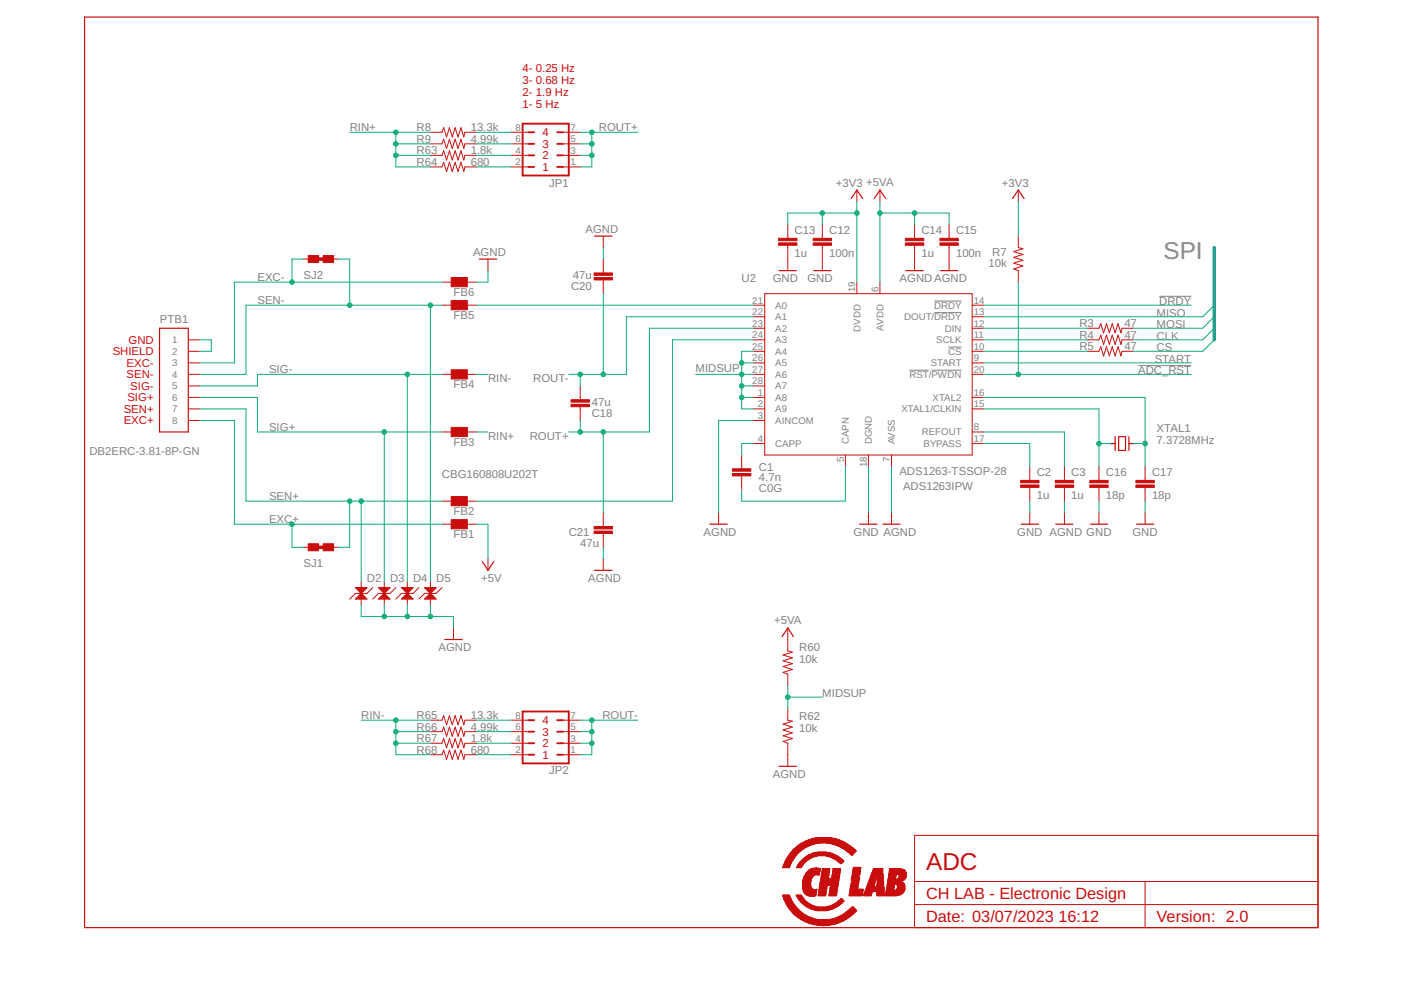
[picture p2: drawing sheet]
<svg xmlns="http://www.w3.org/2000/svg" width="297mm" height="210mm" viewBox="0 0 297 210" stroke-linecap="round" stroke-linejoin="round" font-family="sans-serif">
<defs><g id="words">
<text font-size="5.2" fill="#808080" x="246.7" y="54.9">SPI</text>
<text font-size="5.2" fill="#c90d0c" x="196.3" y="184.5">ADC</text>
<g font-size="3.5" fill="#c90d0c">
<text x="196.3" y="190.6">CH LAB - Electronic Design</text>
<text x="196.3" y="195.5">Date: 03/07/2023</text>
<text x="224.4" y="195.5">16:12</text>
<text x="245.2" y="195.5">Version: 2.0</text>
</g>
<g font-size="2.4" fill="#c90d0c">
<text x="110.8" y="15.3">4- 0.25 Hz</text>
<text x="110.8" y="17.9">3- 0.68 Hz</text>
<text x="110.8" y="20.4">2- 1.9 Hz</text>
<text x="110.8" y="23">1- 5 Hz</text>
<text x="115" y="28.9">4</text>
<text x="115" y="33.8">2</text>
<text x="115" y="31.3">3</text>
<text x="115" y="36.2">1</text>
<text x="23.9" y="75.3">SHIELD</text>
<text x="26.8" y="77.8">EXC-</text>
<text x="27.2" y="72.9">GND</text>
<text x="26.8" y="80.2">SEN-</text>
<text x="27.6" y="82.7">SIG-</text>
<text x="26.2" y="87.6">SEN+</text>
<text x="26.2" y="90">EXC+</text>
<text x="27" y="85.1">SIG+</text>
<text x="115" y="153.5">4</text>
<text x="115" y="156">3</text>
<text x="115" y="158.4">2</text>
<text x="115" y="160.9">1</text>
</g>
<g font-size="2.4" fill="#808080">
<text x="74.1" y="27.8">RIN+</text>
<text x="88.3" y="27.8">R8</text>
<text x="99.8" y="27.8">13.3k</text>
<text x="127" y="27.8">ROUT+</text>
<text x="88.3" y="30.3">R9</text>
<text x="88.3" y="32.7">R63</text>
<text x="88.3" y="35.1">R64</text>
<text x="99.8" y="30.3">4.99k</text>
<text x="99.8" y="32.7">1.8k</text>
<text x="99.8" y="35.1">680</text>
<text x="116.4" y="39.5">JP1</text>
<text x="177.2" y="39.5">+3V3 +5VA</text>
<text x="212.4" y="39.5">+3V3</text>
<text x="124.1" y="49.3">AGND</text>
<text x="168.5" y="49.7">C13</text>
<text x="175.8" y="49.7">C12</text>
<text x="195.4" y="49.7">C14</text>
<text x="202.7" y="49.7">C15</text>
<text x="54.6" y="59.6">EXC-</text>
<text x="64.4" y="59.1">SJ2</text>
<text x="100.3" y="54.2">AGND</text>
<text x="121.5" y="59.1">47u</text>
<text x="157.2" y="59.8">U2</text>
<text x="163.8" y="59.8">GND</text>
<text x="168.5" y="54.6">1u</text>
<text x="171.2" y="59.8">GND</text>
<text x="175.8" y="54.6">100n</text>
<text x="190.7" y="59.8">AGNDAGND</text>
<text x="195.4" y="54.6">1u</text>
<text x="202.7" y="54.6">100n</text>
<text x="209.6" y="56.7">10k</text>
<text x="210.4" y="54.2">R7</text>
<text x="54.6" y="64.5">SEN-</text>
<text x="96.1" y="62.8">FB6</text>
<text x="121.1" y="61.5">C20</text>
<text x="245.8" y="64.7">DRDY</text>
<text x="33.9" y="68.4">PTB1</text>
<text x="96.1" y="67.6">FB5</text>
<text x="228.9" y="69.4">R3</text>
<text x="228.9" y="71.8">R4</text>
<text x="238.4" y="69.4">47</text>
<text x="238.4" y="71.8">47</text>
<text x="245.2" y="69.6">MOSI</text>
<text x="245.2" y="67.2">MISO</text>
<text x="228.9" y="74.3">R5</text>
<text x="238.4" y="74.2">47</text>
<text x="244.8" y="76.9">START</text>
<text x="245.2" y="74.5">CS</text>
<text x="245.2" y="72">CLK</text>
<text x="57" y="79.1">SIG-</text>
<text x="96.1" y="82.3">FB4</text>
<text x="103.5" y="81.1">RIN-</text>
<text x="113" y="81.1">ROUT-</text>
<text x="147.5" y="78.9">MIDSUP</text>
<text x="241.3" y="79.4">ADC_RST</text>
<text x="125.5" y="86">47u</text>
<text x="125.5" y="88.4">C18</text>
<text x="57" y="91.4">SIG+</text>
<text x="96.1" y="94.5">FB3</text>
<text x="103.5" y="93.3">RIN+</text>
<text x="112.3" y="93.3">ROUT+</text>
<text x="245.2" y="94">7.3728MHz</text>
<text x="245.2" y="91.6">XTAL1</text>
<text x="19" y="96.5">DB2ERC-3.81-8P-GN</text>
<text x="93.7" y="101.4">CBG160808U202T</text>
<text x="160.9" y="102">4.7n</text>
<text x="160.9" y="99.8">C1</text>
<text x="190.7" y="100.6">ADS1263-TSSOP-28</text>
<text x="219.8" y="101">C2</text>
<text x="227.1" y="101">C3</text>
<text x="234.5" y="101">C16</text>
<text x="244.3" y="101">C17</text>
<text x="57" y="106">SEN+</text>
<text x="160.9" y="104.3">C0G</text>
<text x="191.5" y="103.8">ADS1263IPW</text>
<text x="219.8" y="105.9">1u</text>
<text x="227.1" y="105.9">1u</text>
<text x="234.5" y="105.9">18p</text>
<text x="244.3" y="105.9">18p</text>
<text x="57" y="110.9">EXC+</text>
<text x="96.1" y="109.2">FB2</text>
<text x="120.6" y="113.6">C21</text>
<text x="149.2" y="113.6">AGND</text>
<text x="180.9" y="113.6">GND AGND</text>
<text x="215.7" y="113.6">GND AGND GND</text>
<text x="240.1" y="113.6">GND</text>
<text x="96.1" y="114.1">FB1</text>
<text x="123" y="116">47u</text>
<text x="64.4" y="120.2">SJ1</text>
<text x="77.8" y="123.4">D2</text>
<text x="82.7" y="123.4">D3</text>
<text x="87.6" y="123.4">D4</text>
<text x="92.5" y="123.4">D5</text>
<text x="102" y="123.4">+5V</text>
<text x="124.7" y="123.4">AGND</text>
<text x="164.1" y="132.4">+5VA</text>
<text x="93" y="138">AGND</text>
<text x="169.5" y="140.5">10k</text>
<text x="169.5" y="138">R60</text>
<text x="174.3" y="147.8">MIDSUP</text>
<text x="76.6" y="152.4">RIN-</text>
<text x="88.3" y="152.4">R65</text>
<text x="88.3" y="154.9">R66</text>
<text x="99.8" y="152.4">13.3k</text>
<text x="99.8" y="154.9">4.99k</text>
<text x="127.7" y="152.4">ROUT-</text>
<text x="169.5" y="155.1">10k</text>
<text x="169.5" y="152.7">R62</text>
<text x="88.3" y="157.3">R67</text>
<text x="88.3" y="159.8">R68</text>
<text x="99.8" y="157.3">1.8k</text>
<text x="99.8" y="159.8">680</text>
<text x="116.4" y="164.2">JP2</text>
<text x="163.8" y="164.9">AGND</text>
</g>
<g font-size="2.1" fill="#808080">
<text x="109.3" y="27.7">8</text>
<text x="120.9" y="27.7">7</text>
<text x="109.3" y="35">2</text>
<text x="109.3" y="32.6">4</text>
<text x="109.3" y="30.2">6</text>
<text x="120.9" y="35">1</text>
<text x="120.9" y="32.6">3</text>
<text x="120.9" y="30.2">5</text>
<text x="159.5" y="64.4">21</text>
<text x="164.4" y="65.4">A0</text>
<text x="181.3" y="61.9" transform="rotate(-90 181.3 61.9)">19</text>
<text x="186.2" y="61.9" transform="rotate(-90 186.2 61.9)">6</text>
<text x="198.1" y="65.4">DRDY</text>
<text x="206.5" y="64.4">14</text>
<text x="159.5" y="66.8">22</text>
<text x="159.5" y="69.3">23</text>
<text x="159.5" y="71.7">24</text>
<text x="164.4" y="67.9">A1</text>
<text x="164.4" y="70.3">A2</text>
<text x="182.4" y="70.3" transform="rotate(-90 182.4 70.3)">DVDD</text>
<text x="187.3" y="70.1" transform="rotate(-90 187.3 70.1)">AVDD</text>
<text x="191.7" y="67.9">DOUT/DRDY</text>
<text x="200.3" y="70.3">DIN</text>
<text x="206.5" y="71.7">11</text>
<text x="206.5" y="69.3">12</text>
<text x="206.5" y="66.8">13</text>
<text x="36.5" y="72.8">1</text>
<text x="36.5" y="75.2">2</text>
<text x="36.5" y="77.7">3</text>
<text x="159.5" y="74.1">25</text>
<text x="159.5" y="76.6">26</text>
<text x="164.4" y="72.8">A3</text>
<text x="164.4" y="75.2">A4</text>
<text x="164.4" y="77.7">A5</text>
<text x="197.3" y="77.7">START</text>
<text x="198.5" y="72.8">SCLK</text>
<text x="201" y="75.2">CS</text>
<text x="206.5" y="76.6">9</text>
<text x="206.5" y="74.1">10</text>
<text x="36.5" y="80.1">4</text>
<text x="36.5" y="82.6">5</text>
<text x="159.5" y="79">27</text>
<text x="159.5" y="81.5">28</text>
<text x="160.6" y="83.9">1</text>
<text x="164.4" y="80.1">A6</text>
<text x="164.4" y="82.6">A7</text>
<text x="192.8" y="80.1">RST/PWDN</text>
<text x="206.5" y="83.9">16</text>
<text x="206.5" y="79">20</text>
<text x="36.5" y="85">6</text>
<text x="36.5" y="87.4">7</text>
<text x="36.5" y="89.9">8</text>
<text x="160.6" y="86.4">2</text>
<text x="160.6" y="88.8">3</text>
<text x="164.4" y="85">A8</text>
<text x="164.4" y="87.4">A9</text>
<text x="164.4" y="89.9">AINCOM</text>
<text x="191.1" y="87.4">XTAL1/CLKIN</text>
<text x="197.7" y="85">XTAL2</text>
<text x="206.5" y="86.4">15</text>
<text x="160.6" y="93.7">4</text>
<text x="164.4" y="94.8">CAPP</text>
<text x="180" y="94.2" transform="rotate(-90 180 94.2)">CAPN</text>
<text x="184.9" y="94.2" transform="rotate(-90 184.9 94.2)">DGND</text>
<text x="189.7" y="94.2" transform="rotate(-90 189.7 94.2)">AVSS</text>
<text x="195.4" y="92.3">REFOUT</text>
<text x="195.8" y="94.8">BYPASS</text>
<text x="206.5" y="91.3">8</text>
<text x="206.5" y="93.7">17</text>
<text x="178.9" y="98" transform="rotate(-90 178.9 98)">5</text>
<text x="183.8" y="99.1" transform="rotate(-90 183.8 99.1)">18</text>
<text x="188.7" y="98" transform="rotate(-90 188.7 98)">7</text>
<text x="109.3" y="154.8">6</text>
<text x="109.3" y="152.3">8</text>
<text x="120.9" y="154.8">5</text>
<text x="120.9" y="152.3">7</text>
<text x="109.3" y="159.7">2</text>
<text x="109.3" y="157.2">4</text>
<text x="120.9" y="159.7">1</text>
<text x="120.9" y="157.2">3</text>
</g>
</g></defs>
<g fill="none" stroke="#c90d0c" stroke-width=".25">
<path d="M17.9 3.6h261.5v193.1h-261.5zM101.6 54.9h3.7M126.1 50.1h3.7M165.2 57.4h3.6M172.5 57.4h3.7M180.5 42.1l1.2-1.8 1.2 1.8M185.4 42.1l1.2-1.8 1.2 1.8M192.1 57.4h3.6M199.4 57.4h3.7M214.7 42.1l1.2-1.8 1.2 1.8M33.8 69.6h6.1v22h-6.1zM235.5 94h.9"/>
<path d="M236.4 92.6v2.9M237.2 92.6h1.4v2.9h-1.4zM239.4 92.6v2.9M239.4 94h.9M102.3 119.1l1.2 1.8 1.2-1.8M150.5 111.1h3.7M182.3 111.1h3.6M187.2 111.1h3.6M216.5 111.1h3.7M223.8 111.1h3.7M231.2 111.1h3.6M241 111.1h3.6"/>
<path d="M94.3 135.6h3.7M126.1 120.9h3.7M165.8 135l1.2-1.9 1.2 1.9M165.2 162.5h3.6"/>
</g>
<g fill="none" stroke="#c90d0c" stroke-width=".21">
<path d="M91.2 28h2.5l.4-.9 .6 1.9 .6-1.9 .6 1.9 .6-1.9 .6 1.9 .6-1.9 .6 1.9 .3-1h2.4M91.2 30.5h2.5l.4-1 .6 2 .6-2 .6 2 .6-2 .6 2 .6-2 .6 2 .3-1h2.4M91.2 32.9h2.5l.4-.9 .6 1.9 .6-1.9 .6 1.9 .6-1.9 .6 1.9 .6-1.9 .6 1.9 .3-1h2.4M91.2 35.4h2.5l.4-1 .6 2 .6-2 .6 2 .6-2 .6 2 .6-2 .6 2 .3-1h2.4M108.4 28h3.6M108.4 30.5h3.6M108.4 32.9h3.6M108.4 35.4h3.6M119.4 28h3.6M119.4 30.5h3.6M119.4 32.9h3.6M119.4 35.4h3.6"/>
<path d="M64.4 54.9h2.4M69.3 54.9h2.4M93.7 59.8h2.4M98.6 59.8h2.4M103.5 54.9v2.5M127.9 50.1v2.4M127.9 54.9v3M127.9 59.3v3M167 47.6v2.9M167 52v5.4M174.3 47.6v2.9M174.3 52v5.4"/>
<path d="M181.7 40.3v2.4M181.7 59.8v2.5M186.6 40.3v2.4M186.6 59.8v2.5M193.9 47.6v2.9M193.9 52v5.4M201.2 47.6v2.9M201.2 52v5.4M215.9 50.1v2.4l1 .2-2 .6 2 .7-2 .6 2 .6-2 .6 2 .6-2 .6 1 .4v2.4M215.9 40.3v2.4M39.9 72.1h2.5M39.9 74.5h2.5"/>
<path d="M39.9 76.9h2.5M39.9 79.4h2.5M93.7 64.7h2.4M93.7 79.4h2.4M98.6 64.7h2.4M98.6 79.4h2.4M159.7 64.7h2.4M159.7 67.2h2.4M159.7 69.6h2.4M159.7 72.1h2.4M159.7 74.5h2.4M159.7 76.9h2.4"/>
<path d="M159.7 79.4h2.4M162.1 62.3h44v34.2h-44zM206.1 64.7h2.5M206.1 67.2h2.5M206.1 69.6h2.5M206.1 72.1h2.5M206.1 74.5h2.5M206.1 76.9h2.5M206.1 79.4h2.5M230.6 69.6h2.4l.4-1 .6 2 .6-2 .6 2 .6-2 .6 2 .6-2 .7 2 .2-1h2.4M230.6 72.1h2.4l.4-1 .6 1.9 .6-1.9 .6 1.9 .6-1.9 .6 1.9 .6-1.9 .7 1.9 .2-.9h2.4M230.6 74.5h2.4l.4-1 .6 2 .6-2 .6 2 .6-2 .6 2 .6-2 .7 2 .2-1h2.4"/>
<path d="M39.9 81.8h2.5M39.9 84.3h2.5M39.9 86.7h2.5M39.9 89.2h2.5M93.7 91.6h2.4M98.6 91.6h2.4M123 81.8v3M123 86.2v3M157.2 96.5v2.9M159.7 81.8h2.4M159.7 84.3h2.4M159.7 86.7h2.4"/>
<path d="M159.7 89.2h2.4M159.7 94h2.4M179.2 96.5v2.4M184.1 96.5v2.4M189 96.5v2.4M206.1 84.3h2.5M206.1 86.7h2.5M206.1 94h2.5M206.1 91.6h2.5M218.3 98.9v3M225.7 98.9v3M233 98.9v3"/>
<path d="M242.8 98.9v3M64.4 116h2.4M69.3 116h2.4M93.7 111.1h2.4M93.7 106.3h2.4M98.6 111.1h2.4M98.6 106.3h2.4M103.5 118.5v2.4M127.9 108.7v2.9M127.9 113.1v2.9M127.9 118.5v2.4M152.4 108.7v2.4"/>
<path d="M157.2 100.9v2.9M184.1 108.7v2.4M189 108.7v2.4M218.3 103.3v3M218.3 108.7v2.4M225.7 103.3v3M225.7 108.7v2.4M233 103.3v3M233 108.7v2.4M242.8 103.3v3M242.8 108.7v2.4M75.4 124.6h2.4l-2.4 2.4h2.4z"/>
<path d="M75.4 124.7h2.3M75.5 126.9h2.2M75.5 124.8h2.1M75.6 126.8h2M75.6 124.9h1.9M75.7 126.7h1.8M75.8 125h1.6M75.8 126.6h1.6M75.9 125.1h1.4M75.9 126.5h1.4M76 125.2h1.2M76 126.4h1.2"/>
<path d="M76.1 125.3h1M76.1 126.3h.9M76.2 125.5h.7M76.3 126.1h.6M76.3 125.6h.5M76.4 126h.4M76.5 125.7h.2M76.5 125.9h.2M76.6 125.8h.1M76.6 123.4v4.8M79 124.6l-1.2 1.2h-2.4l-1.3 1.2M80.2 124.6h2.5l-1.2 1.2z"/>
<path d="M80.2 127l1.3-1.2 1.2 1.2zM80.3 124.7h2.3M80.3 126.9h2.3M80.4 124.8h2.1M80.5 126.8h2M80.5 124.9h1.9M80.6 126.7h1.8M80.7 125h1.6M80.7 126.6h1.6M80.8 125.1h1.4M80.8 126.5h1.3M80.9 125.2h1.2"/>
<path d="M80.9 126.4h1.1M81 125.3h1M81 126.3h.9M81.1 125.5h.7M81.2 126.1h.6M81.2 125.6h.5M81.3 126h.4M81.3 125.7h.3M81.4 125.9h.2M81.5 125.8h.1M81.5 123.4v4.8M83.9 124.6l-1.2 1.2h-2.5l-1.2 1.2"/>
<path d="M85.1 124.6h2.5l-1.2 1.2zM85.1 127l1.3-1.2 1.2 1.2zM85.2 124.7h2.3M85.2 126.9h2.3M85.3 124.8h2.1M85.3 126.8h2.1M85.4 124.9h1.9M85.4 126.7h1.9M85.6 125h1.6M85.6 126.6h1.5M85.7 125.1h1.4M85.7 126.5h1.3"/>
<path d="M85.8 125.2h1.2M85.8 126.4h1.1M85.9 125.3h.9M85.9 126.3h.9M86 125.5h.7M86 126.1h.7M86.1 125.6h.5M86.1 126h.5M86.2 125.7h.3M86.3 125.9h.2M86.3 125.8h.1M86.4 123.4v4.8"/>
<path d="M88.8 124.6l-1.2 1.2h-2.5l-1.2 1.2M90 124.6h2.5l-1.3 1.2zM90 127l1.2-1.2 1.3 1.2zM90.1 124.7h2.3M90.1 126.9h2.3M90.2 124.8h2.1M90.2 126.8h2.1M90.3 124.9h1.9M90.3 126.7h1.9M90.4 125h1.7M90.5 126.6h1.5M90.6 125.1h1.3"/>
<path d="M90.6 126.5h1.3M90.7 125.2h1.1M90.7 126.4h1.1M90.8 125.3h.9M90.8 126.3h.9M90.9 125.5h.7M90.9 126.1h.7M91 125.6h.5M91 126h.5M91.1 125.7h.3M91.1 125.9h.3M91.2 125.8h.1"/>
<path d="M91.2 123.4v4.8M93.7 124.6l-1.2 1.2h-2.5l-1.2 1.2M96.1 133.1v2.5M167 133.1v4.9l1 .3-2 .6 2 .6-2 .6 2 .6-2 .6 2 .6-2 .7 1 .3v2.5M91.2 152.7h2.5l.4-1 .6 2 .6-2 .6 2 .6-2 .6 2 .6-2 .6 2 .3-1h2.4M91.2 155.1h2.5l.4-.9 .6 1.9 .6-1.9 .6 1.9 .6-1.9 .6 1.9 .6-1.9 .6 1.9 .3-1h2.4M91.2 157.6h2.5l.4-1 .6 2 .6-2 .6 2 .6-2 .6 2 .6-2 .6 2 .3-1h2.4M108.4 152.7h3.6M108.4 155.1h3.6M108.4 157.6h3.6M119.4 152.7h3.6M119.4 155.1h3.6"/>
<path d="M119.4 157.6h3.6M167 150.2v2.5l1 .2-2 .6 2 .7-2 .6 2 .6-2 .6 2 .6-2 .6 1 .4v4.9M91.2 160h2.5l.4-1 .6 2 .6-2 .6 2 .6-2 .6 2 .6-2 .6 2 .3-1h2.4M108.4 160h3.6M119.4 160h3.6M193.9 177.1h85.5v19.6h-85.5zM193.9 186.9h85.5M193.9 191.8h85.5M242.8 186.9v9.8"/>
</g>
<g fill="#c90d0c" stroke="#c90d0c" stroke-width=".21">
<path d="M174.2 196.2l.6 .1z"/>
<path d="M173.2 196.1l2.8 .1z"/>
<path d="M172.6 196l3.9 .1z"/>
<path d="M172.3 195.9l4.6 .1z"/>
<path d="M171.9 195.8l5.3 .1z"/>
<path d="M171.6 195.7l5.9 .1z"/>
<path d="M171.3 195.6l6.5 .1z"/>
<path d="M171.1 195.6h6.9z"/>
<path d="M170.9 195.5h7.3z"/>
<path d="M170.7 195.4l7.7 .1z"/>
<path d="M170.5 195.3l8.2 .1z"/>
<path d="M170.3 195.2l8.6 .1z"/>
<path d="M170.2 195.1l8.7 .1z"/>
<path d="M170 195l9.1 .1z"/>
<path d="M169.8 194.9l3.7 .1z"/>
<path d="M175.7 194.9l3.6 .1z"/>
<path d="M169.7 194.8l3.3 .1z"/>
<path d="M176.2 194.8l3.3 .1z"/>
<path d="M169.5 194.7l3.1 .1z"/>
<path d="M176.7 194.7l2.9 .1z"/>
<path d="M169.5 194.6l2.8 .1z"/>
<path d="M177 194.6l2.7 .1z"/>
<path d="M169.3 194.6h2.8z"/>
<path d="M177.2 194.6h2.7z"/>
<path d="M169.2 194.5h2.6z"/>
<path d="M177.5 194.5h2.5z"/>
<path d="M169 194.4l2.6 .1z"/>
<path d="M177.7 194.4l2.4 .1z"/>
<path d="M168.9 194.3l2.4 .1z"/>
<path d="M177.8 194.3l2.4 .1z"/>
<path d="M168.8 194.2l2.4 .1z"/>
<path d="M178 194.2l2.4 .1z"/>
<path d="M168.7 194.1l2.4 .1z"/>
<path d="M178.2 194.1l2.3 .1z"/>
<path d="M168.5 194l2.4 .1z"/>
<path d="M178.4 194l2.2 .1z"/>
<path d="M168.5 193.9l2.2 .1z"/>
<path d="M178.6 193.9l2.1 .1z"/>
<path d="M168.4 193.8l2.1 .1z"/>
<path d="M178.7 193.8l2.1 .1z"/>
<path d="M168.3 193.7l2.1 .1z"/>
<path d="M178.9 193.7l2 .1z"/>
<path d="M168.2 193.7h2.1z"/>
<path d="M179 193.7h2z"/>
<path d="M168.1 193.6l2.1 .1z"/>
<path d="M179.1 193.6l2 .1z"/>
<path d="M168 193.5h2.1z"/>
<path d="M179.2 193.5h2z"/>
<path d="M167.9 193.4l2.1 .1z"/>
<path d="M179.3 193.4l2 .1z"/>
<path d="M167.9 193.3l1.9 .1z"/>
<path d="M179.5 193.3l1.9 .1z"/>
<path d="M167.8 193.2l1.9 .1z"/>
<path d="M179.6 193.2l1.9 .1z"/>
<path d="M167.7 193.1l1.9 .1z"/>
<path d="M179.7 193.1l1.9 .1z"/>
<path d="M167.6 193l1.9 .1z"/>
<path d="M173.2 193l2 .1z"/>
<path d="M179.8 193l1.9 .1z"/>
<path d="M167.5 192.9l1.9 .1z"/>
<path d="M172.7 192.9l3 .1z"/>
<path d="M179.9 192.9l1.6 .1z"/>
<path d="M167.4 192.8l2 .1z"/>
<path d="M172.4 192.8l3.6 .1z"/>
<path d="M180 192.8l1.5 .1z"/>
<path d="M167.4 192.7l1.9 .1z"/>
<path d="M172.2 192.7l4.1 .1z"/>
<path d="M180.1 192.7l1.3 .1z"/>
<path d="M167.4 192.7h1.8z"/>
<path d="M171.9 192.7h4.7z"/>
<path d="M180.2 192.7h1.1z"/>
<path d="M167.3 192.6l1.8 .1z"/>
<path d="M171.7 192.6l5.1 .1z"/>
<path d="M180.4 192.6l.8 .1z"/>
<path d="M167.2 192.5l1.8 .1z"/>
<path d="M171.5 192.5l5.5 .1z"/>
<path d="M180.5 192.5l.6 .1z"/>
<path d="M167.2 192.4l1.7 .1z"/>
<path d="M171.3 192.4l5.8 .1z"/>
<path d="M180.6 192.4l.4 .1z"/>
<path d="M167.1 192.3l1.7 .1z"/>
<path d="M171.2 192.3l6.1 .1z"/>
<path d="M180.7 192.3l.2 .1z"/>
<path d="M167 192.2l1.7 .1z"/>
<path d="M171 192.2l2.2 .1z"/>
<path d="M175.2 192.2l2.3 .1z"/>
<path d="M180.7 192.2l.1 .1z"/>
<path d="M167 192.1l1.7 .1z"/>
<path d="M170.9 192.1l2 .1z"/>
<path d="M175.7 192.1l1.9 .1z"/>
<path d="M166.9 192l1.7 .1z"/>
<path d="M170.7 192l1.9 .1z"/>
<path d="M176 192l1.8 .1z"/>
<path d="M166.8 191.9l1.8 .1z"/>
<path d="M170.6 191.9l1.7 .1z"/>
<path d="M176.2 191.9l1.6 .1z"/>
<path d="M166.8 191.9h1.6z"/>
<path d="M170.5 191.9h1.6z"/>
<path d="M176.4 191.9h1.6z"/>
<path d="M166.7 191.7l1.8 .1z"/>
<path d="M170.3 191.7l1.7 .1z"/>
<path d="M176.6 191.7l1.5 .1z"/>
<path d="M166.8 191.7h1.6z"/>
<path d="M170.3 191.7h1.5z"/>
<path d="M176.8 191.7h1.4z"/>
<path d="M166.6 191.6l1.7 .1z"/>
<path d="M170.2 191.6l1.4 .1z"/>
<path d="M177 191.6l1.3 .1z"/>
<path d="M166.6 191.5l1.7 .1z"/>
<path d="M170.1 191.5l1.4 .1z"/>
<path d="M177 191.5l1.5 .1z"/>
<path d="M166.6 191.4l1.6 .1z"/>
<path d="M170 191.4l1.3 .1z"/>
<path d="M177.2 191.4l1.4 .1z"/>
<path d="M166.6 191.3l1.5 .1z"/>
<path d="M169.9 191.3l1.4 .1z"/>
<path d="M177.3 191.3l1.4 .1z"/>
<path d="M166.5 191.2l1.6 .1z"/>
<path d="M169.8 191.2l1.4 .1z"/>
<path d="M177.5 191.2l1.3 .1z"/>
<path d="M166.5 191.1l1.5 .1z"/>
<path d="M169.7 191.1l1.3 .1z"/>
<path d="M177.6 191.1l1.3 .1z"/>
<path d="M166.4 191l1.6 .1z"/>
<path d="M169.6 191l1.3 .1z"/>
<path d="M177.7 191l1.2 .1z"/>
<path d="M166.4 190.9l1.5 .1z"/>
<path d="M169.5 190.9l1.3 .1z"/>
<path d="M177.8 190.9l1.1 .1z"/>
<path d="M166.3 190.9h1.5z"/>
<path d="M169.4 190.9h1.3z"/>
<path d="M177.9 190.9h.9z"/>
<path d="M166.3 190.8h1.5z"/>
<path d="M169.4 190.8h1.2z"/>
<path d="M178 190.8h.8z"/>
<path d="M166.2 190.7l1.5 .1z"/>
<path d="M169.4 190.7l1.1 .1z"/>
<path d="M178.1 190.7l.6 .1z"/>
<path d="M166.2 190.6l1.5 .1z"/>
<path d="M169.3 190.6l1.2 .1z"/>
<path d="M178.2 190.6l.4 .1z"/>
<path d="M166.2 190.5l1.5 .1z"/>
<path d="M169.3 190.5l1.2 .1z"/>
<path d="M178.3 190.5l.2 .1z"/>
<path d="M166.1 190.4l1.5 .1z"/>
<path d="M169.2 190.4l1.1 .1z"/>
<path d="M166.1 190.3l1.5 .1z"/>
<path d="M169.1 190.3l1.2 .1z"/>
<path d="M166.1 190.2l1.4 .1z"/>
<path d="M169.1 190.2l1.1 .1z"/>
<path d="M166 190.1l1.5 .1z"/>
<path d="M169 190.1l1.1 .1z"/>
<path d="M166 190l1.4 .1z"/>
<path d="M168.9 190l1.2 .1z"/>
<path d="M166 189.9l1.4 .1z"/>
<path d="M168.9 189.9l1.1 .1z"/>
<path d="M171.6 189.9l1.1 .1z"/>
<path d="M165.9 189.9h1.5z"/>
<path d="M168.8 189.9h1.2z"/>
<path d="M171.2 189.9h1.8z"/>
<path d="M173.4 189.9h1.6z"/>
<path d="M175.7 189.9h1.6z"/>
<path d="M180 189.9h2.8z"/>
<path d="M183.1 189.9h1.6z"/>
<path d="M185.9 189.9h1.6z"/>
<path d="M187.7 189.9h2.5z"/>
<path d="M165.9 189.8h1.5z"/>
<path d="M168.8 189.8h1.1z"/>
<path d="M171.1 189.8h1.9z"/>
<path d="M173.4 189.8h1.6z"/>
<path d="M175.8 189.8h1.5z"/>
<path d="M180 189.8h2.8z"/>
<path d="M183.1 189.8h1.6z"/>
<path d="M185.9 189.8h1.6z"/>
<path d="M187.7 189.8h2.9z"/>
<path d="M171 189.7l2 .1z"/>
<path d="M173.5 189.7l1.5 .1z"/>
<path d="M175.8 189.7l1.6 .1z"/>
<path d="M180 189.7l2.8 .1z"/>
<path d="M183.1 189.7l1.6 .1z"/>
<path d="M185.9 189.7l1.6 .1z"/>
<path d="M187.8 189.7l3.1 .1z"/>
<path d="M170.8 189.6l2.3 .1z"/>
<path d="M173.5 189.6l1.6 .1z"/>
<path d="M175.8 189.6l1.6 .1z"/>
<path d="M180 189.6l2.8 .1z"/>
<path d="M183.2 189.6l1.6 .1z"/>
<path d="M185.9 189.6l1.6 .1z"/>
<path d="M187.8 189.6l3.3 .1z"/>
<path d="M170.7 189.5l2.4 .1z"/>
<path d="M173.5 189.5l1.6 .1z"/>
<path d="M175.8 189.5l1.6 .1z"/>
<path d="M180.1 189.5l2.8 .1z"/>
<path d="M183.2 189.5l1.6 .1z"/>
<path d="M185.9 189.5l1.6 .1z"/>
<path d="M187.8 189.5l3.4 .1z"/>
<path d="M170.6 189.4l2.5 .1z"/>
<path d="M173.5 189.4l1.6 .1z"/>
<path d="M175.8 189.4l1.6 .1z"/>
<path d="M180.1 189.4l2.8 .1z"/>
<path d="M183.2 189.4l1.6 .1z"/>
<path d="M185.9 189.4l1.6 .1z"/>
<path d="M187.8 189.4l3.5 .1z"/>
<path d="M170.5 189.3l2.6 .1z"/>
<path d="M173.5 189.3l1.6 .1z"/>
<path d="M175.8 189.3l1.6 .1z"/>
<path d="M180.1 189.3l2.8 .1z"/>
<path d="M183.3 189.3l1.6 .1z"/>
<path d="M185.9 189.3l1.6 .1z"/>
<path d="M187.8 189.3l3.6 .1z"/>
<path d="M170.5 189.2l2.6 .1z"/>
<path d="M173.5 189.2l1.6 .1z"/>
<path d="M175.9 189.2l1.5 .1z"/>
<path d="M180.1 189.2l2.8 .1z"/>
<path d="M183.3 189.2l1.6 .1z"/>
<path d="M185.9 189.2l1.5 .1z"/>
<path d="M187.8 189.2l3.7 .1z"/>
<path d="M170.4 189.1l2.7 .1z"/>
<path d="M173.6 189.1l1.5 .1z"/>
<path d="M175.9 189.1l1.6 .1z"/>
<path d="M180.1 189.1l2.8 .1z"/>
<path d="M183.4 189.1l1.5 .1z"/>
<path d="M185.9 189.1l1.5 .1z"/>
<path d="M187.8 189.1l3.8 .1z"/>
<path d="M170.4 189l2.7 .1z"/>
<path d="M173.6 189l1.6 .1z"/>
<path d="M175.9 189l1.6 .1z"/>
<path d="M180.1 189l2.8 .1z"/>
<path d="M183.4 189l1.5 .1z"/>
<path d="M185.9 189l1.5 .1z"/>
<path d="M187.9 189l3.7 .1z"/>
<path d="M170.3 189h2.8z"/>
<path d="M173.6 189h1.6z"/>
<path d="M175.9 189h1.6z"/>
<path d="M180.1 189h2.8z"/>
<path d="M183.4 189h4z"/>
<path d="M187.9 189h3.8z"/>
<path d="M170.3 188.9l2.8 .1z"/>
<path d="M173.6 188.9l1.6 .1z"/>
<path d="M175.9 188.9l1.6 .1z"/>
<path d="M180.2 188.9l2.8 .1z"/>
<path d="M183.5 188.9l4 .1z"/>
<path d="M187.9 188.9l3.8 .1z"/>
<path d="M170.3 188.8h2.8z"/>
<path d="M173.6 188.8h1.6z"/>
<path d="M175.9 188.8h1.6z"/>
<path d="M180.2 188.8h2.8z"/>
<path d="M183.5 188.8h4z"/>
<path d="M187.9 188.8h3.9z"/>
<path d="M170.3 188.7l2.8 .1z"/>
<path d="M173.6 188.7l1.6 .1z"/>
<path d="M176 188.7l1.5 .1z"/>
<path d="M180.2 188.7l2.8 .1z"/>
<path d="M183.5 188.7l4 .1z"/>
<path d="M187.9 188.7l1.6 .1z"/>
<path d="M189.9 188.7l1.9 .1z"/>
<path d="M170.3 188.6l2.9 .1z"/>
<path d="M173.7 188.6l1.5 .1z"/>
<path d="M176 188.6l1.5 .1z"/>
<path d="M180.2 188.6l2.8 .1z"/>
<path d="M183.6 188.6l3.9 .1z"/>
<path d="M187.9 188.6l1.6 .1z"/>
<path d="M190.1 188.6l1.8 .1z"/>
<path d="M170.3 188.5l2.1 .1z"/>
<path d="M173.2 188.5v.1z"/>
<path d="M173.7 188.5l1.5 .1z"/>
<path d="M176 188.5l1.6 .1z"/>
<path d="M180.2 188.5l2.8 .1z"/>
<path d="M183.6 188.5l3.9 .1z"/>
<path d="M188 188.5l1.5 .1z"/>
<path d="M190.1 188.5l1.8 .1z"/>
<path d="M170.2 188.4l2.1 .1z"/>
<path d="M173.7 188.4l1.6 .1z"/>
<path d="M176 188.4l1.6 .1z"/>
<path d="M180.2 188.4l1.6 .1z"/>
<path d="M183.6 188.4l3.9 .1z"/>
<path d="M188 188.4l1.5 .1z"/>
<path d="M190.1 188.4l1.8 .1z"/>
<path d="M170.2 188.3l1.9 .1z"/>
<path d="M173.7 188.3l1.6 .1z"/>
<path d="M176 188.3l1.6 .1z"/>
<path d="M180.3 188.3l1.5 .1z"/>
<path d="M183.6 188.3l3.9 .1z"/>
<path d="M188 188.3l1.5 .1z"/>
<path d="M190.2 188.3l1.7 .1z"/>
<path d="M170.2 188.2l1.9 .1z"/>
<path d="M173.7 188.2l1.6 .1z"/>
<path d="M176 188.2l1.6 .1z"/>
<path d="M180.3 188.2l1.6 .1z"/>
<path d="M183.6 188.2l3.9 .1z"/>
<path d="M188 188.2l1.6 .1z"/>
<path d="M190.2 188.2l1.7 .1z"/>
<path d="M170.2 188.1l1.8 .1z"/>
<path d="M173.7 188.1l1.6 .1z"/>
<path d="M176 188.1l1.6 .1z"/>
<path d="M180.3 188.1l1.6 .1z"/>
<path d="M183.7 188.1l3.8 .1z"/>
<path d="M188 188.1l1.6 .1z"/>
<path d="M190.2 188.1l1.7 .1z"/>
<path d="M170.2 188l1.8 .1z"/>
<path d="M173.7 188l1.6 .1z"/>
<path d="M176 188l1.6 .1z"/>
<path d="M180.3 188l1.6 .1z"/>
<path d="M183.7 188l3.8 .1z"/>
<path d="M188 188l1.6 .1z"/>
<path d="M190.2 188l1.7 .1z"/>
<path d="M170.2 188h1.8z"/>
<path d="M173.8 188h1.5z"/>
<path d="M176.1 188h1.6z"/>
<path d="M180.3 188h1.6z"/>
<path d="M183.7 188h3.6z"/>
<path d="M188.1 188h1.5z"/>
<path d="M190.4 188h1.5z"/>
<path d="M170.2 187.9l1.7 .1z"/>
<path d="M173.8 187.9l1.6 .1z"/>
<path d="M176.1 187.9l1.6 .1z"/>
<path d="M180.3 187.9l1.6 .1z"/>
<path d="M183.8 187.9l1.5 .1z"/>
<path d="M185.9 187.9l1.4 .1z"/>
<path d="M188.1 187.9l1.5 .1z"/>
<path d="M190.2 187.9l1.7 .1z"/>
<path d="M170.2 187.8l1.7 .1z"/>
<path d="M173.8 187.8l1.6 .1z"/>
<path d="M176.1 187.8l1.6 .1z"/>
<path d="M180.4 187.8l1.5 .1z"/>
<path d="M183.8 187.8l1.6 .1z"/>
<path d="M185.9 187.8l1.4 .1z"/>
<path d="M188.1 187.8l1.5 .1z"/>
<path d="M190.2 187.8l1.7 .1z"/>
<path d="M170.2 187.7l1.7 .1z"/>
<path d="M173.8 187.7l1.6 .1z"/>
<path d="M176.1 187.7l1.6 .1z"/>
<path d="M180.4 187.7l1.6 .1z"/>
<path d="M183.9 187.7l1.5 .1z"/>
<path d="M185.9 187.7l1.4 .1z"/>
<path d="M188.1 187.7l1.5 .1z"/>
<path d="M190.2 187.7l1.7 .1z"/>
<path d="M170.2 187.6l1.7 .1z"/>
<path d="M173.8 187.6l3.9 .1z"/>
<path d="M180.4 187.6l1.6 .1z"/>
<path d="M183.9 187.6l1.5 .1z"/>
<path d="M185.9 187.6l1.4 .1z"/>
<path d="M188.1 187.6l1.6 .1z"/>
<path d="M190.2 187.6l1.6 .1z"/>
<path d="M170.2 187.5l1.7 .1z"/>
<path d="M173.8 187.5l3.9 .1z"/>
<path d="M180.4 187.5l1.6 .1z"/>
<path d="M183.9 187.5l1.5 .1z"/>
<path d="M185.9 187.5l1.4 .1z"/>
<path d="M188.1 187.5l1.6 .1z"/>
<path d="M190.2 187.5l1.6 .1z"/>
<path d="M170.2 187.4l1.7 .1z"/>
<path d="M173.9 187.4l3.9 .1z"/>
<path d="M180.4 187.4l1.6 .1z"/>
<path d="M184 187.4l1.4 .1z"/>
<path d="M185.9 187.4l1.4 .1z"/>
<path d="M188.1 187.4l1.6 .1z"/>
<path d="M189.9 187.4l1.9 .1z"/>
<path d="M170.2 187.3l1.7 .1z"/>
<path d="M173.9 187.3l3.9 .1z"/>
<path d="M180.4 187.3l1.6 .1z"/>
<path d="M184 187.3l1.4 .1z"/>
<path d="M186 187.3l1.3 .1z"/>
<path d="M188.2 187.3l3.5 .1z"/>
<path d="M170.2 187.2l1.7 .1z"/>
<path d="M173.9 187.2l3.9 .1z"/>
<path d="M180.5 187.2l1.5 .1z"/>
<path d="M184 187.2l1.4 .1z"/>
<path d="M186 187.2l1.3 .1z"/>
<path d="M188.2 187.2l3.4 .1z"/>
<path d="M170.2 187.1l1.7 .1z"/>
<path d="M173.9 187.1l3.9 .1z"/>
<path d="M180.5 187.1l1.6 .1z"/>
<path d="M184.1 187.1l1.4 .1z"/>
<path d="M186 187.1l1.3 .1z"/>
<path d="M188.2 187.1l3.3 .1z"/>
<path d="M170.2 187l1.7 .1z"/>
<path d="M173.9 187l3.9 .1z"/>
<path d="M180.5 187l1.6 .1z"/>
<path d="M184.1 187l1.4 .1z"/>
<path d="M186 187l1.3 .1z"/>
<path d="M188.2 187l3.2 .1z"/>
<path d="M170.2 187h1.7z"/>
<path d="M173.9 187h3.9z"/>
<path d="M180.6 187h1.5z"/>
<path d="M184.2 187h1.3z"/>
<path d="M186 187h1.3z"/>
<path d="M188.2 187h3z"/>
<path d="M170.2 186.9l1.7 .1z"/>
<path d="M174 186.9l3.8 .1z"/>
<path d="M180.7 186.9l1.4 .1z"/>
<path d="M184.2 186.9l1.4 .1z"/>
<path d="M186 186.9l1.3 .1z"/>
<path d="M188.2 186.9l2.9 .1z"/>
<path d="M170.2 186.8l1.8 .1z"/>
<path d="M174 186.8l3.9 .1z"/>
<path d="M180.8 186.8l1.3 .1z"/>
<path d="M184.2 186.8l1.4 .1z"/>
<path d="M186 186.8l1.3 .1z"/>
<path d="M188.3 186.8l2.8 .1z"/>
<path d="M170.2 186.7l1.8 .1z"/>
<path d="M174 186.7l3.9 .1z"/>
<path d="M180.5 186.7l.1 .1z"/>
<path d="M181 186.7l1.1 .1z"/>
<path d="M184.3 186.7l1.3 .1z"/>
<path d="M186 186.7l1.3 .1z"/>
<path d="M188.3 186.7l3.1 .1z"/>
<path d="M170.2 186.6l1.8 .1z"/>
<path d="M174 186.6l3.9 .1z"/>
<path d="M180.5 186.6l.2 .1z"/>
<path d="M181.1 186.6l1 .1z"/>
<path d="M184.3 186.6l1.4 .1z"/>
<path d="M186 186.6l1.3 .1z"/>
<path d="M188.3 186.6l3.3 .1z"/>
<path d="M170.2 186.5l1.8 .1z"/>
<path d="M174 186.5l3.9 .1z"/>
<path d="M180.5 186.5l.3 .1z"/>
<path d="M181.3 186.5l.9 .1z"/>
<path d="M184.3 186.5l1.4 .1z"/>
<path d="M186 186.5l1.3 .1z"/>
<path d="M188.3 186.5l3.4 .1z"/>
<path d="M170.2 186.4l1.9 .1z"/>
<path d="M174 186.4l3.9 .1z"/>
<path d="M180.5 186.4l.5 .1z"/>
<path d="M181.4 186.4l.8 .1z"/>
<path d="M184.4 186.4l1.3 .1z"/>
<path d="M186 186.4l1.3 .1z"/>
<path d="M188.3 186.4l3.5 .1z"/>
<path d="M170.3 186.3l1.8 .1z"/>
<path d="M174 186.3l3.9 .1z"/>
<path d="M180.6 186.3l.5 .1z"/>
<path d="M181.6 186.3l.6 .1z"/>
<path d="M184.4 186.3l1.3 .1z"/>
<path d="M186 186.3l1.3 .1z"/>
<path d="M188.3 186.3l1.6 .1z"/>
<path d="M190.1 186.3l1.8 .1z"/>
<path d="M170.3 186.2l1.8 .1z"/>
<path d="M174.1 186.2l3.8 .1z"/>
<path d="M180.6 186.2l.7 .1z"/>
<path d="M181.7 186.2l.5 .1z"/>
<path d="M184.5 186.2l1.3 .1z"/>
<path d="M186 186.2l1.3 .1z"/>
<path d="M188.4 186.2l1.5 .1z"/>
<path d="M190.4 186.2l1.6 .1z"/>
<path d="M170.3 186.1l1.9 .1z"/>
<path d="M174.1 186.1l1.6 .1z"/>
<path d="M176.3 186.1l1.6 .1z"/>
<path d="M180.6 186.1l.9 .1z"/>
<path d="M181.8 186.1l.4 .1z"/>
<path d="M184.5 186.1l1.3 .1z"/>
<path d="M186 186.1l1.3 .1z"/>
<path d="M188.4 186.1l1.5 .1z"/>
<path d="M190.5 186.1l1.5 .1z"/>
<path d="M170.3 186.1h1.9z"/>
<path d="M174.1 186.1h1.6z"/>
<path d="M176.3 186.1h1.6z"/>
<path d="M180.6 186.1h.9z"/>
<path d="M182 186.1h.2z"/>
<path d="M184.5 186.1h1.3z"/>
<path d="M186 186.1h1.3z"/>
<path d="M188.4 186.1h1.5z"/>
<path d="M190.6 186.1h1.4z"/>
<path d="M170.4 186l1.9 .1z"/>
<path d="M174.1 186l1.6 .1z"/>
<path d="M176.3 186l1.6 .1z"/>
<path d="M180.6 186l1.2 .1z"/>
<path d="M182.1 186l.2 .1z"/>
<path d="M184.6 186l1.3 .1z"/>
<path d="M186 186l1.3 .1z"/>
<path d="M188.4 186l1.5 .1z"/>
<path d="M190.6 186l1.5 .1z"/>
<path d="M170.4 185.9l1.9 .1z"/>
<path d="M174.1 185.9l1.6 .1z"/>
<path d="M176.3 185.9l1.6 .1z"/>
<path d="M180.6 185.9l1.2 .1z"/>
<path d="M184.6 185.9l1.3 .1z"/>
<path d="M186 185.9l1.3 .1z"/>
<path d="M188.4 185.9l1.6 .1z"/>
<path d="M190.6 185.9l1.5 .1z"/>
<path d="M170.5 185.8l1.8 .1z"/>
<path d="M174.1 185.8l1.6 .1z"/>
<path d="M176.4 185.8l1.5 .1z"/>
<path d="M180.7 185.8l1.3 .1z"/>
<path d="M184.6 185.8l1.3 .1z"/>
<path d="M186 185.8l1.3 .1z"/>
<path d="M188.4 185.8l1.6 .1z"/>
<path d="M190.6 185.8l1.5 .1z"/>
<path d="M170.5 185.7l1.9 .1z"/>
<path d="M174.2 185.7l1.5 .1z"/>
<path d="M176.4 185.7l1.6 .1z"/>
<path d="M180.7 185.7l1.4 .1z"/>
<path d="M184.6 185.7l2.7 .1z"/>
<path d="M188.4 185.7l1.6 .1z"/>
<path d="M190.6 185.7l1.5 .1z"/>
<path d="M170.5 185.6l2.1 .1z"/>
<path d="M174.2 185.6l1.6 .1z"/>
<path d="M176.4 185.6l1.6 .1z"/>
<path d="M180.7 185.6l1.6 .1z"/>
<path d="M184.6 185.6l2.7 .1z"/>
<path d="M188.4 185.6l1.6 .1z"/>
<path d="M190.6 185.6l1.5 .1z"/>
<path d="M170.6 185.5l2.1 .1z"/>
<path d="M173.6 185.5l.1 .1z"/>
<path d="M174.2 185.5l1.6 .1z"/>
<path d="M176.4 185.5l1.6 .1z"/>
<path d="M180.7 185.5l1.6 .1z"/>
<path d="M184.7 185.5l2.6 .1z"/>
<path d="M188.4 185.5l1.6 .1z"/>
<path d="M190.6 185.5l1.5 .1z"/>
<path d="M170.7 185.4l3 .1z"/>
<path d="M174.2 185.4l1.6 .1z"/>
<path d="M176.4 185.4l1.6 .1z"/>
<path d="M180.7 185.4l1.6 .1z"/>
<path d="M184.7 185.4l2.6 .1z"/>
<path d="M188.4 185.4l1.6 .1z"/>
<path d="M190.5 185.4l1.6 .1z"/>
<path d="M170.7 185.3l3 .1z"/>
<path d="M174.2 185.3l1.6 .1z"/>
<path d="M176.4 185.3l1.6 .1z"/>
<path d="M180.7 185.3l1.6 .1z"/>
<path d="M184.7 185.3l2.5 .1z"/>
<path d="M188.4 185.3l1.7 .1z"/>
<path d="M190.3 185.3l1.9 .1z"/>
<path d="M170.8 185.3h3z"/>
<path d="M174.2 185.3h1.6z"/>
<path d="M176.5 185.3h1.5z"/>
<path d="M180.8 185.3h1.5z"/>
<path d="M184.8 185.3h2.4z"/>
<path d="M188.4 185.3h3.8z"/>
<path d="M170.8 185.1l3 .1z"/>
<path d="M174.2 185.1l1.6 .1z"/>
<path d="M176.5 185.1l1.5 .1z"/>
<path d="M180.8 185.1l1.6 .1z"/>
<path d="M184.8 185.1l2.4 .1z"/>
<path d="M188.4 185.1l3.8 .1z"/>
<path d="M170.9 185.1h2.9z"/>
<path d="M174.2 185.1h1.6z"/>
<path d="M176.5 185.1h1.6z"/>
<path d="M180.8 185.1h1.6z"/>
<path d="M184.8 185.1h2.4z"/>
<path d="M188.5 185.1h3.6z"/>
<path d="M171 185l2.8 .1z"/>
<path d="M174.2 185l1.7 .1z"/>
<path d="M176.5 185l1.6 .1z"/>
<path d="M180.8 185l1.6 .1z"/>
<path d="M184.9 185l2.3 .1z"/>
<path d="M188.5 185l3.6 .1z"/>
<path d="M171.1 184.9l2.7 .1z"/>
<path d="M174.2 184.9l1.7 .1z"/>
<path d="M176.5 184.9l1.6 .1z"/>
<path d="M180.8 184.9l1.6 .1z"/>
<path d="M184.9 184.9l2.3 .1z"/>
<path d="M188.5 184.9l3.5 .1z"/>
<path d="M171.2 184.8l2.6 .1z"/>
<path d="M174.2 184.8l1.7 .1z"/>
<path d="M176.5 184.8l1.6 .1z"/>
<path d="M180.8 184.8l1.6 .1z"/>
<path d="M185 184.8l2.2 .1z"/>
<path d="M188.5 184.8l3.5 .1z"/>
<path d="M171.2 184.7l2.7 .1z"/>
<path d="M174.2 184.7l1.7 .1z"/>
<path d="M176.6 184.7l1.5 .1z"/>
<path d="M180.8 184.7l1.6 .1z"/>
<path d="M185 184.7l2.2 .1z"/>
<path d="M188.5 184.7l3.5 .1z"/>
<path d="M171.3 184.6l2.6 .1z"/>
<path d="M174.3 184.6l1.6 .1z"/>
<path d="M176.6 184.6l1.5 .1z"/>
<path d="M180.8 184.6l1.7 .1z"/>
<path d="M185 184.6l2.2 .1z"/>
<path d="M188.5 184.6l3.5 .1z"/>
<path d="M171.4 184.5l2.5 .1z"/>
<path d="M174.3 184.5l1.6 .1z"/>
<path d="M176.6 184.5l1.6 .1z"/>
<path d="M180.8 184.5l1.7 .1z"/>
<path d="M185.1 184.5l2.1 .1z"/>
<path d="M188.6 184.5l3.3 .1z"/>
<path d="M171.5 184.4l2.4 .1z"/>
<path d="M174.3 184.4l1.6 .1z"/>
<path d="M176.6 184.4l1.6 .1z"/>
<path d="M180.8 184.4l1.7 .1z"/>
<path d="M185.1 184.4l2.1 .1z"/>
<path d="M188.6 184.4l3.2 .1z"/>
<path d="M171.6 184.3l2.3 .1z"/>
<path d="M174.3 184.3l1.6 .1z"/>
<path d="M176.6 184.3l1.6 .1z"/>
<path d="M180.8 184.3l1.7 .1z"/>
<path d="M185.1 184.3l2.1 .1z"/>
<path d="M188.6 184.3l3 .1z"/>
<path d="M171.8 184.3h2.1z"/>
<path d="M174.3 184.3h1.6z"/>
<path d="M176.6 184.3h1.6z"/>
<path d="M180.8 184.3h1.7z"/>
<path d="M185.2 184.3h2z"/>
<path d="M188.6 184.3h2.7z"/>
<path d="M172 184.1l2 .1z"/>
<path d="M174.3 184.1l1.6 .1z"/>
<path d="M176.6 184.1l1.6 .1z"/>
<path d="M180.8 184.1l1.7 .1z"/>
<path d="M185.2 184.1l2 .1z"/>
<path d="M188.6 184.1l2.4 .1z"/>
<path d="M172.3 184.1h1.4z"/>
<path d="M180.9 184.1h1.6z"/>
<path d="M172.9 184l.2 .1z"/>
<path d="M180.9 184l1.6 .1z"/>
<path d="M165.9 183.9l1.5 .1z"/>
<path d="M168.9 183.9l1 .1z"/>
<path d="M180.9 183.9l1.6 .1z"/>
<path d="M166 183.8l1.4 .1z"/>
<path d="M168.9 183.8l1 .1z"/>
<path d="M166 183.7l1.4 .1z"/>
<path d="M169 183.7l1 .1z"/>
<path d="M166 183.6l1.4 .1z"/>
<path d="M169 183.6l1.1 .1z"/>
<path d="M166.1 183.5l1.4 .1z"/>
<path d="M169.1 183.5l1 .1z"/>
<path d="M166.1 183.4l1.4 .1z"/>
<path d="M169.1 183.4l1.1 .1z"/>
<path d="M166.1 183.3l1.4 .1z"/>
<path d="M169.2 183.3l1.1 .1z"/>
<path d="M166.2 183.3h1.4z"/>
<path d="M169.2 183.3h1.1z"/>
<path d="M166.2 183.2h1.4z"/>
<path d="M169.2 183.2h1.1z"/>
<path d="M166.3 183.1l1.4 .1z"/>
<path d="M169.4 183.1l1.1 .1z"/>
<path d="M178.2 183.1l.2 .1z"/>
<path d="M166.3 183l1.4 .1z"/>
<path d="M169.4 183l1.1 .1z"/>
<path d="M178.1 183l.4 .1z"/>
<path d="M166.4 182.9l1.4 .1z"/>
<path d="M169.4 182.9l1.2 .1z"/>
<path d="M178 182.9l.6 .1z"/>
<path d="M166.4 182.8l1.4 .1z"/>
<path d="M169.5 182.8l1.2 .1z"/>
<path d="M177.9 182.8l.8 .1z"/>
<path d="M166.4 182.7l1.5 .1z"/>
<path d="M169.6 182.7l1.2 .1z"/>
<path d="M177.8 182.7l1 .1z"/>
<path d="M166.5 182.6l1.4 .1z"/>
<path d="M169.7 182.6l1.2 .1z"/>
<path d="M177.7 182.6l1.2 .1z"/>
<path d="M166.5 182.5l1.5 .1z"/>
<path d="M169.8 182.5l1.2 .1z"/>
<path d="M177.6 182.5l1.3 .1z"/>
<path d="M166.6 182.4l1.4 .1z"/>
<path d="M169.9 182.4l1.3 .1z"/>
<path d="M177.4 182.4l1.4 .1z"/>
<path d="M166.6 182.4h1.5z"/>
<path d="M170 182.4h1.3z"/>
<path d="M177.3 182.4h1.5z"/>
<path d="M166.6 182.3l1.6 .1z"/>
<path d="M170.1 182.3l1.2 .1z"/>
<path d="M177.2 182.3l1.5 .1z"/>
<path d="M166.6 182.2h1.6z"/>
<path d="M170.2 182.2h1.3z"/>
<path d="M177 182.2h1.6z"/>
<path d="M166.7 182.1l1.6 .1z"/>
<path d="M170.3 182.1l1.3 .1z"/>
<path d="M176.9 182.1l1.5 .1z"/>
<path d="M166.8 182l1.6 .1z"/>
<path d="M170.3 182l1.5 .1z"/>
<path d="M176.7 182l1.6 .1z"/>
<path d="M166.8 181.9l1.6 .1z"/>
<path d="M170.5 181.9l1.5 .1z"/>
<path d="M176.5 181.9l1.7 .1z"/>
<path d="M166.9 181.8l1.5 .1z"/>
<path d="M170.6 181.8l1.5 .1z"/>
<path d="M176.3 181.8l1.8 .1z"/>
<path d="M166.9 181.7l1.6 .1z"/>
<path d="M170.7 181.7l1.6 .1z"/>
<path d="M176.1 181.7l1.8 .1z"/>
<path d="M167 181.6l1.5 .1z"/>
<path d="M170.8 181.6l1.8 .1z"/>
<path d="M175.9 181.6l2 .1z"/>
<path d="M167.1 181.5l1.5 .1z"/>
<path d="M170.9 181.5l2 .1z"/>
<path d="M175.6 181.5l2.1 .1z"/>
<path d="M167.1 181.4l1.6 .1z"/>
<path d="M171.1 181.4l2.2 .1z"/>
<path d="M175.1 181.4l2.5 .1z"/>
<path d="M167.2 181.4h1.6z"/>
<path d="M171.3 181.4h6.1z"/>
<path d="M167.3 181.3l1.6 .1z"/>
<path d="M171.3 181.3l5.9 .1z"/>
<path d="M180.6 181.3l.1 .1z"/>
<path d="M167.3 181.2l1.6 .1z"/>
<path d="M171.5 181.2l5.5 .1z"/>
<path d="M180.5 181.2l.3 .1z"/>
<path d="M167.4 181.1l1.6 .1z"/>
<path d="M171.8 181.1l5.1 .1z"/>
<path d="M180.3 181.1l.5 .1z"/>
<path d="M167.5 181l1.6 .1z"/>
<path d="M172 181l4.7 .1z"/>
<path d="M180.2 181l.7 .1z"/>
<path d="M167.6 180.9l1.6 .1z"/>
<path d="M172.2 180.9l4.2 .1z"/>
<path d="M180.1 180.9l.9 .1z"/>
<path d="M167.5 180.8l1.8 .1z"/>
<path d="M172.4 180.8l3.7 .1z"/>
<path d="M180 180.8l1.1 .1z"/>
<path d="M167.6 180.7l1.8 .1z"/>
<path d="M172.8 180.7l3 .1z"/>
<path d="M179.9 180.7l1.3 .1z"/>
<path d="M167.7 180.6l1.8 .1z"/>
<path d="M173.3 180.6l1.9 .1z"/>
<path d="M179.8 180.6l1.5 .1z"/>
<path d="M167.8 180.6h1.7z"/>
<path d="M179.7 180.6h1.7z"/>
<path d="M167.9 180.4l1.8 .1z"/>
<path d="M179.6 180.4l1.9 .1z"/>
<path d="M168 180.4h1.8z"/>
<path d="M179.5 180.4h2.1z"/>
<path d="M168 180.3l1.9 .1z"/>
<path d="M179.3 180.3l2.2 .1z"/>
<path d="M168.1 180.2l1.9 .1z"/>
<path d="M179.2 180.2l2.2 .1z"/>
<path d="M168.2 180.1l2 .1z"/>
<path d="M179.1 180.1l2.2 .1z"/>
<path d="M168.3 180l2 .1z"/>
<path d="M178.9 180l2.2 .1z"/>
<path d="M168.4 179.9l2 .1z"/>
<path d="M178.9 179.9l2.1 .1z"/>
<path d="M168.4 179.8l2.1 .1z"/>
<path d="M178.7 179.8l2.2 .1z"/>
<path d="M168.6 179.7l2.1 .1z"/>
<path d="M178.5 179.7l2.3 .1z"/>
<path d="M168.7 179.6l2.2 .1z"/>
<path d="M178.3 179.6l2.5 .1z"/>
<path d="M168.8 179.6h2.3z"/>
<path d="M178.1 179.6h2.5z"/>
<path d="M168.9 179.5h2.3z"/>
<path d="M177.9 179.5h2.6z"/>
<path d="M169 179.4l2.4 .1z"/>
<path d="M177.8 179.4l2.6 .1z"/>
<path d="M169.2 179.3l2.4 .1z"/>
<path d="M177.6 179.3l2.6 .1z"/>
<path d="M169.3 179.2l2.5 .1z"/>
<path d="M177.3 179.2l2.8 .1z"/>
<path d="M169.4 179.1l2.7 .1z"/>
<path d="M177.1 179.1l2.8 .1z"/>
<path d="M169.5 179l2.8 .1z"/>
<path d="M176.8 179l3.1 .1z"/>
<path d="M169.6 178.9l3.1 .1z"/>
<path d="M176.4 178.9l3.3 .1z"/>
<path d="M169.8 178.8l3.3 .1z"/>
<path d="M176 178.8l3.6 .1z"/>
<path d="M170 178.7l3.8 .1z"/>
<path d="M175.3 178.7l4.1 .1z"/>
<path d="M170.1 178.6l9.1 .1z"/>
<path d="M170.3 178.6h8.8z"/>
<path d="M170.4 178.5h8.5z"/>
<path d="M170.6 178.4l8.2 .1z"/>
<path d="M170.8 178.3l7.7 .1z"/>
<path d="M171 178.2l7.3 .1z"/>
<path d="M171.3 178.1l6.8 .1z"/>
<path d="M171.4 178l6.5 .1z"/>
<path d="M171.7 177.9l5.9 .1z"/>
<path d="M172.1 177.8l5.2 .1z"/>
<path d="M172.3 177.7l4.7 .1z"/>
<path d="M172.8 177.7h3.7z"/>
<path d="M173.4 177.6l2.5 .1z"/>
<path d="M155.3 100.4h3.9v.5h-3.9z"/>
<path d="M155.3 99.4h3.9v.5h-3.9z"/>
<path d="M216.4 102.8h3.9v.5h-3.9z"/>
<path d="M216.4 101.9h3.9v.5h-3.9z"/>
<path d="M223.7 102.8h3.9v.5h-3.9z"/>
<path d="M223.7 101.9h3.9v.5h-3.9z"/>
<path d="M172.4 51.5h3.9v.5h-3.9z"/>
<path d="M172.4 50.5h3.9v.5h-3.9z"/>
<path d="M165.1 51.5h3.9v.5h-3.9z"/>
<path d="M165.1 50.5h3.9v.5h-3.9z"/>
<path d="M192 51.5h3.9v.5h-3.9z"/>
<path d="M192 50.5h3.9v.5h-3.9z"/>
<path d="M199.3 51.5h3.9v.5h-3.9z"/>
<path d="M199.3 50.5h3.9v.5h-3.9z"/>
<path d="M231.1 102.8h3.8v.5h-3.8z"/>
<path d="M231.1 101.9h3.8v.5h-3.8z"/>
<path d="M240.8 102.8h3.9v.5h-3.9z"/>
<path d="M240.8 101.9h3.9v.5h-3.9z"/>
<path d="M121.1 84.8h3.9v.5h-3.9z"/>
<path d="M121.1 85.7h3.9v.5h-3.9z"/>
<path d="M126 58.8h3.9v.6h-3.9z"/>
<path d="M126 57.9h3.9v.5h-3.9z"/>
<path d="M126 111.6h3.9v.5h-3.9z"/>
<path d="M126 112.6h3.9v.5h-3.9z"/>
<path d="M95.7 110.2h3.4v1.9h-3.4z"/>
<path d="M95.7 105.3h3.4v1.9h-3.4z"/>
<path d="M95.7 90.6h3.4v2h-3.4z"/>
<path d="M95.7 78.4h3.4v1.9h-3.4z"/>
<path d="M95.7 63.7h3.4v2h-3.4z"/>
<path d="M95.7 58.8h3.4v2h-3.4z"/>
<path d="M65.3 115.3h2.2v1.5h-2.2z"/>
<path d="M68.5 115.3h2.2v1.5h-2.2z"/>
<path d="M67.5 115.8h1.3v.5h-1.3z"/>
<path d="M65.3 54.2h2.2v1.5h-2.2z"/>
<path d="M68.5 54.2h2.2v1.5h-2.2z"/>
<path d="M67.5 54.7h1.3v.5h-1.3z"/>
</g>
<path d="M192.8 78.5h4.1M197.5 78.5h6.4M198.1 66.3h5.8M198.1 63.8h5.8M201 73.6h2.9M241.3 77.5h11.3M245.8 62.8h6.8" fill="none" stroke="#808080" stroke-width=".21"/>
<g fill="none" stroke="#c90d0c" stroke-width=".4">
<path d="M110.8 26.2h9.8v11h-9.8zM112 35.4h1.2M112 32.9h1.2M112 30.5h1.2M112 28h1.2M118.1 35.4h1.3M118.1 32.9h1.3M118.1 30.5h1.3M118.1 28h1.3M110.8 150.9h9.8v11h-9.8zM112 157.6h1.2M112 155.1h1.2"/>
<path d="M112 152.7h1.2M118.1 157.6h1.3M118.1 155.1h1.3M118.1 152.7h1.3M112 160h1.2M118.1 160h1.3"/>
</g>
<path d="M257.5 52.5v19.6" fill="none" stroke="#0696d7" stroke-width=".74"/>
<g fill="none" stroke="#0dab76" stroke-width=".21">
<path d="M74.1 28h17.1M83.9 28v7.4h7.3M83.9 32.9h7.3M83.9 30.5h7.3M101 28h7.4M101 35.4h7.4M101 32.9h7.4M101 30.5h7.4M123 28h12.2M123 32.9h2.5M123 30.5h2.5M125.5 28v7.4h-2.5"/>
<path d="M64.4 54.9h-2.5v4.9M71.7 54.9h2.4v9.8M93.7 59.8h-44v17.1h-7.3M103.5 57.4v2.4h-2.5M127.9 52.5v2.4M174.3 45.2v2.4M181.7 42.7v17.1M181.7 45.2h-14.7v2.4M186.6 45.2h14.6v2.4M186.6 42.7v17.1M193.9 45.2v2.4M215.9 42.7v7.4"/>
<path d="M215.9 59.8v19.6M42.4 72.1h2.4v2.4h-2.4M86.4 79.4v44M91.2 64.7v58.7M93.7 64.7h-41.5v14.7h-9.8M93.7 79.4h-39.1v2.4h-12.2M101 64.7h58.7M101 79.4h2.5M123 79.4v2.4M127.9 62.3v17.1M147.5 79.4h12.2M157.2 76.9h2.5"/>
<path d="M159.7 74.5h-2.5v12.2h2.5M159.7 72.1h-17.1v34.2h-41.6M159.7 69.6h-22v22h-17.1M159.7 67.2h-26.9v12.2h-12.2M208.6 69.6h22M208.6 72.1h22M208.6 74.5h22M208.6 76.9h44M208.6 64.7h44M208.6 79.4h44M257.5 67.2l-2.5 2.4h-14.7M257.5 69.6l-2.5 2.5h-14.7"/>
<path d="M257.5 72.1l-2.5 2.4h-14.7M257.5 64.7l-2.5 2.5h-46.4M42.4 89.2h7.3v21.9h44M42.4 86.7h9.8v19.6h41.5M42.4 84.3h12.2v7.3h39.1M81.5 91.6v31.8M101 91.6h2.5M123 89.2v2.4M127.9 91.6v17.1M157.2 84.3h2.5M157.2 81.8h2.5M159.7 89.2h-7.3v19.5"/>
<path d="M159.7 94h-2.5v2.5M179.2 98.9v7.4h-22v-2.5M184.1 98.9v9.8M189 98.9v9.8M208.6 94h9.7v4.9M208.6 86.7h24.4v12.2M208.6 84.3h34.2v14.6M208.6 91.6h17.1v7.3M233 94h2.5M240.3 94h2.5M61.9 111.1v4.9h2.5M74.1 106.3v9.7h-2.4"/>
<path d="M76.6 106.3v17.1M101 111.1h2.5v7.4M127.9 116v2.5M218.3 106.3v2.4M225.7 106.3v2.4M233 106.3v2.4M242.8 106.3v2.4M76.6 128.2v2.5h19.5v2.4M81.5 128.2v2.5M86.4 128.2v2.5M91.2 128.2v2.5M76.6 152.7h14.6"/>
<path d="M83.9 152.7v7.3h7.3M83.9 157.6h7.3M83.9 155.1h7.3M101 152.7h7.4M101 157.6h7.4M101 155.1h7.4M123 152.7h12.2M123 157.6h2.5M123 155.1h2.5M125.5 152.7v7.3h-2.5M167 145.4v4.8M167 147.8h7.3"/>
<path d="M101 160h7.4"/>
</g>
<g fill="#0dab76" stroke="#0dab76" stroke-width=".21">
<circle cx="181.7" cy="45.2" r=".49"/>
<circle cx="174.3" cy="45.2" r=".49"/>
<circle cx="86.4" cy="130.7" r=".49"/>
<circle cx="81.5" cy="130.7" r=".49"/>
<circle cx="91.2" cy="130.7" r=".49"/>
<circle cx="242.8" cy="94" r=".49"/>
<circle cx="233" cy="94" r=".49"/>
<circle cx="83.9" cy="32.9" r=".49"/>
<circle cx="83.9" cy="30.5" r=".49"/>
<circle cx="83.9" cy="28" r=".49"/>
<circle cx="74.1" cy="106.3" r=".49"/>
<circle cx="76.6" cy="106.3" r=".49"/>
<circle cx="81.5" cy="91.6" r=".49"/>
<circle cx="86.4" cy="79.4" r=".49"/>
<circle cx="91.2" cy="64.7" r=".49"/>
<circle cx="74.1" cy="64.7" r=".49"/>
<circle cx="61.9" cy="111.1" r=".49"/>
<circle cx="83.9" cy="157.6" r=".49"/>
<circle cx="83.9" cy="155.1" r=".49"/>
<circle cx="83.9" cy="152.7" r=".49"/>
<circle cx="61.9" cy="59.8" r=".49"/>
<circle cx="157.2" cy="79.4" r=".49"/>
<circle cx="157.2" cy="81.8" r=".49"/>
<circle cx="157.2" cy="84.3" r=".49"/>
<circle cx="157.2" cy="76.9" r=".49"/>
<circle cx="167" cy="147.8" r=".49"/>
<circle cx="127.9" cy="79.4" r=".49"/>
<circle cx="123" cy="79.4" r=".49"/>
<circle cx="125.5" cy="152.7" r=".49"/>
<circle cx="125.5" cy="155.1" r=".49"/>
<circle cx="125.5" cy="157.6" r=".49"/>
<circle cx="123" cy="91.6" r=".49"/>
<circle cx="127.9" cy="91.6" r=".49"/>
<circle cx="125.5" cy="28" r=".49"/>
<circle cx="125.5" cy="30.5" r=".49"/>
<circle cx="125.5" cy="32.9" r=".49"/>
<circle cx="215.9" cy="79.4" r=".49"/>
<circle cx="186.6" cy="45.2" r=".49"/>
<circle cx="193.9" cy="45.2" r=".49"/>
</g>
<use href="#words"/>
</svg>
